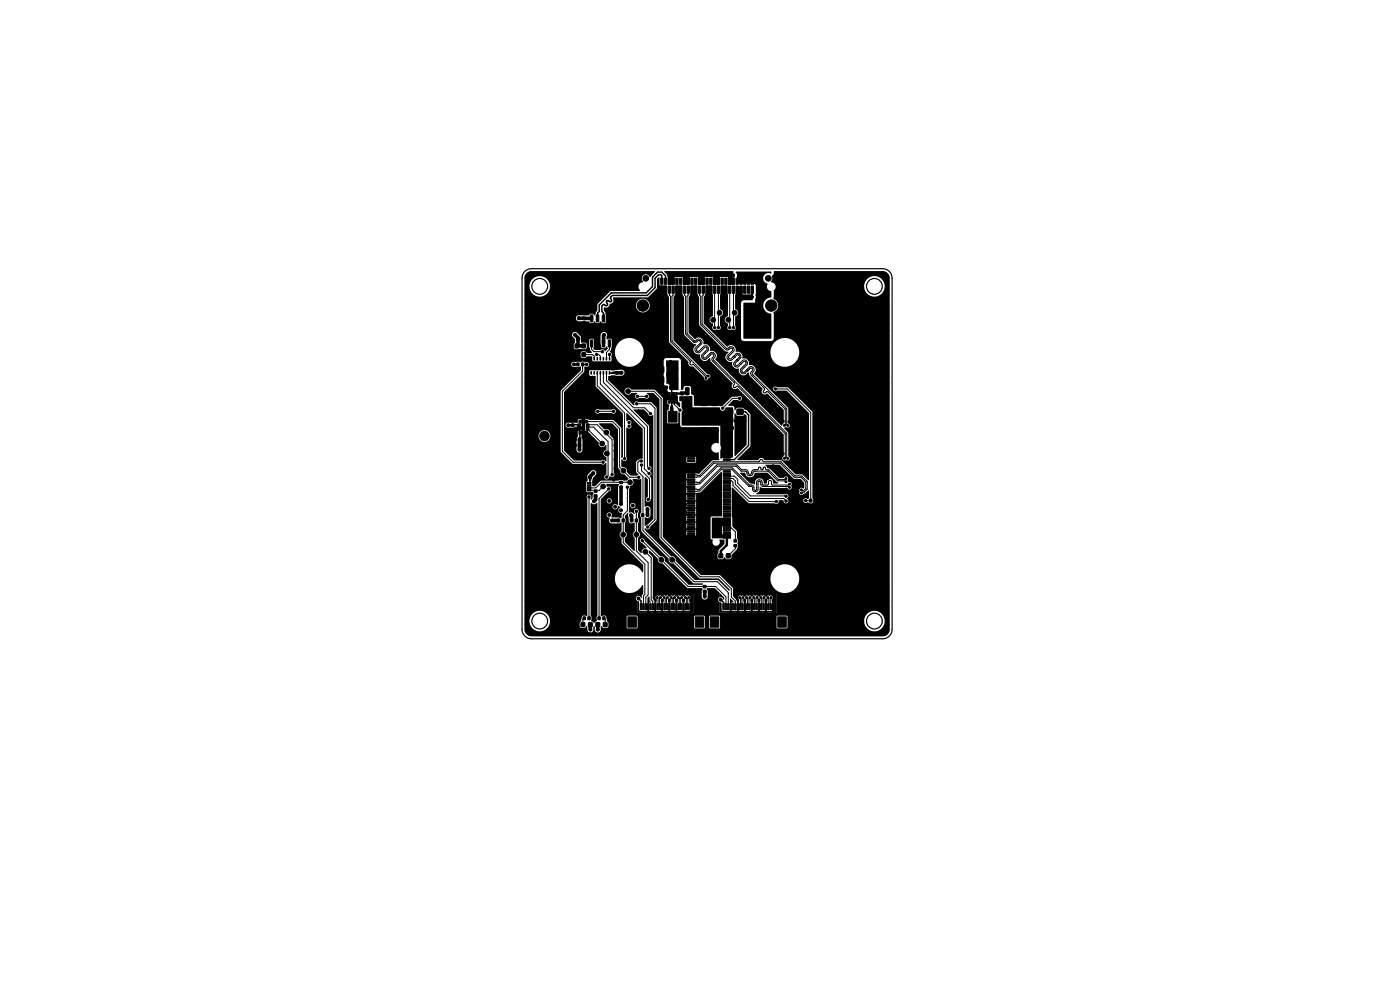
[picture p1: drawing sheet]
<svg xmlns="http://www.w3.org/2000/svg" width="297mm" height="210mm" viewBox="0 0 297 210" stroke-linecap="round" stroke-linejoin="round" font-family="sans-serif">
<g fill="#000" stroke="#000" stroke-width=".21">
<path d="M122 73h.7v.8h-.7zM122 74.8h.7v.8h-.7zM122.4 77h.4v.6h-.4zM122.4 71.6h.5v.6h-.5zM123.3 71.6h.5v.6h-.5zM123.4 77h.4v.6h-.4zM123.5 74.8h.7v.8h-.7zM123.5 73h.7v.8h-.7zM123.6 67.3h.6v.5h-.6zM123.6 68.2h.6v.5h-.6zM125.2 76.8h4.3v1.6h-4.3zM125.3 72.1l.5 .1-.1 1.4-.5-.1z"/>
<path d="M125.3 66.8l.5 .1-.1 1.4-.5-.1zM126.5 72.1l.5 .1v1.4l-.5-.1zM126.5 66.8l.5 .1v1.4l-.5-.1zM127.8 72.1l.5 .1-.1 1.4-.4-.1zM127.8 66.8l.5 .1-.1 1.4-.4-.1zM129.1 72.1l.5 .1-.1 1.4-.5-.1zM129.1 66.8l.5 .1-.1 1.4-.5-.1zM130.5 78.8h.6v.5h-.6zM130.5 77.9h.6v.5h-.6zM140.1 59h.5v1.3h-.5zM140.1 60.7h.5v1.5h-.5zM139.9 77.7h.7l.2 .1 .1 1.1-.2 .2h-.6l-.2-.1z"/>
<path d="M140.9 59h.5v1.3h-.5zM140.9 60.7h.5v1.5h-.5zM141.7 59h.5v1.3h-.5zM141.7 60.7h.5v1.5h-.5zM142.5 59h.5v1.3h-.5zM142.5 60.7h.5v1.5h-.5zM141.8 77.7h.7l.2 .1 .1 1.1-.2 .2h-.6l-.2-.1zM143.3 59h.6v1.3h-.6zM143.3 60.7h.6v1.5h-.6zM144.1 59h.6v1.3h-.6zM144.1 60.7h.6v1.5h-.6zM144.9 59h.6v1.3h-.6z"/>
<path d="M144.9 60.7h.6v1.5h-.6zM145.7 59h.5v1.3h-.5zM145.7 60.7h.5v1.5h-.5zM146.6 59h.4v1.3h-.4zM146.6 60.7h.4v1.5h-.4zM147.4 59h.4v1.3h-.4zM147.4 60.7h.4v1.5h-.4zM148.2 59h.4v1.3h-.4zM148.2 60.7h.4v1.5h-.4zM148.9 59h.5v1.3h-.5zM148.9 60.7h.5v1.5h-.5zM149.7 59h.5v1.3h-.5z"/>
<path d="M149.7 60.7h.5v1.5h-.5zM150.5 59h.5v1.3h-.5zM150.5 60.7h.5v1.5h-.5zM151.3 59h.5v1.3h-.5zM151.3 60.7h.5v1.5h-.5zM152.1 59h.5v1.3h-.5zM152.1 60.7h.5v1.5h-.5zM152.9 59h.5v1.3h-.5zM152.9 60.7h.5v1.5h-.5zM153.7 59h.6v1.3h-.6zM153.7 60.7h.6v1.5h-.6zM154.5 59h.6v1.3h-.6z"/>
<path d="M154.5 60.7h.6v1.5h-.6zM155.3 59h.6v1.3h-.6zM155.3 60.7h.6v1.5h-.6zM156.1 59h.5v1.3h-.5zM156.1 60.7h.5v1.5h-.5zM157 59h.4v1.3h-.4zM157 60.7h.4v1.5h-.4zM157.8 59h.4v1.3h-.4zM157.8 60.7h.4v1.5h-.4zM158.6 59h.4v1.3h-.4zM158.6 60.7h.4v1.5h-.4zM159.3 59h.5v1.3h-.5z"/>
<path d="M159.3 60.7h.5v1.5h-.5zM121.2 89.9h.6v.5h-.6zM121.2 89h.6v.5h-.6zM121.7 94.2h.5v.5h-.5zM121.7 92.9h.5v.6h-.5zM122.6 90l.5-.1v.3l-.5 .1zM122.6 90.5l.5-.1v.3l-.5 .1zM122.6 91l.5-.1v.3l-.5 .1zM122.9 89.2h.3l-.1 .5h-.3zM122.9 91.5h.3l-.1 .6-.3-.1zM122.7 94.2h.5v.5h-.5zM122.7 92.9h.5v.6h-.5z"/>
<path d="M123.4 89.2h.3l-.1 .5h-.3zM123.4 91.5h.3l-.1 .6-.3-.1zM123.9 89.2h.3l-.1 .5h-.3zM123.9 91.5h.3l-.1 .6-.3-.1zM124.4 89.2h.3l-.1 .5h-.3zM124.4 91.5h.3l-.1 .6-.3-.1zM124.4 91l.5-.1 .1 .3-.6 .1zM124.4 90.5l.5-.1 .1 .3-.6 .1zM124.4 90l.5-.1 .1 .3-.6 .1zM139.9 79.9h.7l.2 .1 .1 1.1-.2 .2h-.6l-.2-.1zM141.1 81.9h.5v.6h-.5zM141.8 87.3h1.8v2.2h-1.8z"/>
<path d="M141.8 83.3h.3v.5h-.3zM141.8 85.1h.3v.5h-.3zM141.9 83.9h1.7v1h-1.7zM142.4 83.3h.2v.5h-.2zM142.4 85.1h.2v.5h-.2zM142 81.9h.5v.6h-.5zM141.8 79.9h.7l.2 .1 .1 1.1-.2 .2h-.6l-.2-.1zM142.8 83.3h.4v.5h-.4zM142.8 85.1h.4v.5h-.4zM143.3 83.3h.3v.5h-.3zM143.3 85.1h.3v.5h-.3zM144.4 84.2h.6v.5h-.6z"/>
<path d="M144.4 83.3h.6v.5h-.6zM145.6 87.3h1.8v2.2h-1.8zM145.5 82.3h.6v.4h-.6zM145.5 81.3h.6v.4h-.6zM145.5 84.3h.6v.5h-.6zM145.5 83.3h.6v.4h-.6zM145.9 97.6h1.5v.3h-1.5zM145.9 97.1h1.5v.3h-1.5zM145.9 96.6h1.5v.3h-1.5zM145.9 96.1h1.5v.3h-1.5zM145.9 95.6h1.5v.3h-1.5zM146 94.1h2.8v1.2h-2.8z"/>
<path d="M148.7 87h1.2l.2 .2v.6l-.3 .2-1-.1-.2-.2zM148.7 85.1h1.2l.2 .2v.6l-.3 .2-1-.1-.2-.2zM148.7 88.9l1.2-.1 .2 .3v.5l-.3 .2h-1l-.2-.2zM148.7 90.8l1.2-.1 .2 .3v.5l-.3 .2h-1l-.2-.2zM150.9 87h1.3l.1 .2v.6l-.2 .2-1.1-.1-.1-.2zM150.9 85.1h1.3l.1 .2v.6l-.2 .2-1.1-.1-.1-.2zM150.9 88.9l1.3-.1 .1 .3v.5l-.2 .2h-1.1l-.1-.2zM150.9 90.8l1.3-.1 .1 .3v.5l-.2 .2h-1.1l-.1-.2zM154.2 88.5h1.2v1.1h-1.2zM154.2 86.8h1.2v1.1h-1.2zM153.4 97.4h1.6v.3h-1.6zM153.4 96.9h1.6v.3h-1.6z"/>
<path d="M153.4 96.4h1.6v.3h-1.6zM153.4 95.9h1.6v.3h-1.6zM155.1 90.5h.5v.6h-.5zM156 90.5h.5v.6h-.5zM156.4 88.5h1.2v1.1h-1.2zM156.4 86.8h1.2v1.1h-1.2zM121.7 102.4h.8v.3h-.8zM121.7 102.9h.8v.3h-.8zM121.7 103.4h.8v.3h-.8zM121.7 103.9h.8v.3h-.8zM122.9 102.5h1.3v1.5h-1.3zM124 101h.5v.5h-.5z"/>
<path d="M124.6 103.9h.8v.3h-.8zM124.6 103.4h.8v.3h-.8zM124.6 102.9h.8v.3h-.8zM124.6 102.4h.8v.3h-.8zM124.9 101h.5v.5h-.5zM126.1 105h.5v.4h-.5zM126.1 104h.5v.4h-.5zM131 110.1h.4v.6h-.4zM131.5 103.1h.5v.5h-.5zM131.5 102.1h.5v.5h-.5zM132 110.1h.4v.6h-.4zM133.8 110.1h.4v.6h-.4z"/>
<path d="M134.8 110.1h.4v.6h-.4zM136.1 109h.5v.5h-.5zM137.1 109h.5v.5h-.5zM145.9 114.1h1.5v.3h-1.5zM145.9 113.6h1.5v.3h-1.5zM145.9 113.1h1.5v.3h-1.5zM145.9 112.6h1.5v.3h-1.5zM145.9 112.1h1.5v.3h-1.5zM145.9 111.6h1.5v.3h-1.5zM145.9 111.1h1.5v.3h-1.5zM145.9 110.6h1.5v.3h-1.5zM145.9 110.1h1.5v.3h-1.5z"/>
<path d="M145.9 109.6h1.5v.3h-1.5zM145.9 109.1h1.5v.3h-1.5zM145.9 108.6h1.5v.3h-1.5zM145.9 108.1h1.5v.3h-1.5zM145.9 107.6h1.5v.3h-1.5zM145.9 107.1h1.5v.3h-1.5zM145.9 106.6h1.5v.3h-1.5zM145.9 106.1h1.5v.3h-1.5zM145.9 105.6h1.5v.3h-1.5zM145.9 105.1h1.5v.3h-1.5zM145.9 104.6h1.5v.3h-1.5zM145.9 104.1h1.5v.3h-1.5z"/>
<path d="M145.9 103.6h1.5v.3h-1.5zM145.9 103.1h1.5v.3h-1.5zM145.9 102.6h1.5v.3h-1.5zM145.9 102.1h1.5v.3h-1.5zM145.9 101.6h1.5v.3h-1.5zM145.9 101.1h1.5v.3h-1.5zM145.9 100.6h1.5v.3h-1.5zM145.9 100.1h1.5v.3h-1.5zM146 114.8h2.8v1.2h-2.8zM152.5 117.5h.8v.8h-.8zM154.1 117.5h.8v.8h-.8zM153.4 113.9h1.6v.3h-1.6z"/>
<path d="M153.4 113.4h1.6v.3h-1.6zM153.4 112.9h1.6v.3h-1.6zM153.4 112.4h1.6v.3h-1.6zM153.4 111.9h1.6v.3h-1.6zM153.4 111.4h1.6v.3h-1.6zM153.4 110.9h1.6v.3h-1.6zM153.4 110.4h1.6v.3h-1.6zM153.4 109.9h1.6v.3h-1.6zM153.4 109.4h1.6v.3h-1.6zM153.4 108.9h1.6v.3h-1.6zM153.4 108.4h1.6v.3h-1.6zM153.4 107.9h1.6v.3h-1.6z"/>
<path d="M153.4 107.4h1.6v.3h-1.6zM153.4 106.9h1.6v.3h-1.6zM153.4 106.4h1.6v.3h-1.6zM153.4 105.9h1.6v.3h-1.6zM153.4 105.4h1.6v.3h-1.6zM153.4 104.9h1.6v.3h-1.6zM153.4 104.4h1.6v.3h-1.6zM153.4 103.9h1.6v.3h-1.6zM153.4 103.4h1.6v.3h-1.6zM153.4 102.9h1.6v.3h-1.6zM153.4 102.4h1.6v.3h-1.6zM153.4 101.9h1.6v.3h-1.6z"/>
<path d="M153.4 101.4h1.6v.3h-1.6zM153.4 100.9h1.6v.3h-1.6zM153.4 100.4h1.6v.3h-1.6zM153.4 99.9h1.6v.3h-1.6zM155.7 115.5h.6v.5h-.6zM155.7 114.5h.6v.5h-.6zM171.8 105.9h.4v.6h-.4zM172.8 105.9h.4v.6h-.4zM123.3 132.1h.7v.8h-.7zM123.7 130.9h.5v.5h-.5zM124.7 130.9h.5v.5h-.5zM124.9 132.1h.7v.8h-.7z"/>
<path d="M126.4 132.1h.8v.8h-.8zM126.9 130.9h.4v.5h-.4zM127.9 130.9h.4v.5h-.4zM128 132.1h.8v.8h-.8zM133.2 130.9h1.8v2.2h-1.8zM135.9 128.1h.3v1.3h-.3zM136.3 128.1h.3v1.3h-.3zM136.8 128.1h.3v1.3h-.3zM137.4 128.1h.2v1.3h-.2zM137.8 128.1h.4v1.3h-.4zM138.3 128.1h.3v1.3h-.3zM138.9 128.1h.2v1.3h-.2z"/>
<path d="M139.3 128.1h.4v1.3h-.4zM139.8 128.1h.3v1.3h-.3zM140.3 128.1h.3v1.3h-.3zM140.9 128.1h.3v1.3h-.3zM141.3 128.1h.3v1.3h-.3zM141.8 128.1h.3v1.3h-.3zM142.4 128.1h.2v1.3h-.2zM142.8 128.1h.4v1.3h-.4zM143.3 128.1h.3v1.3h-.3zM143.9 128.1h.2v1.3h-.2zM144.3 128.1h.4v1.3h-.4zM144.8 128.1h.3v1.3h-.3z"/>
<path d="M145.3 128.1h.3v1.3h-.3zM145.9 128.1h.3v1.3h-.3zM146.3 128.1h.3v1.3h-.3zM147.5 130.9h1.8v2.2h-1.8zM149.2 125.2h.6v.5h-.6zM149.2 124.2h.6v.5h-.6zM150.7 130.9h1.8v2.2h-1.8zM153.3 128.1h.3v1.3h-.3zM153.9 128.1h.2v1.3h-.2zM154.3 128.1h.4v1.3h-.4zM154.8 128.1h.3v1.3h-.3zM155.3 128.1h.3v1.3h-.3z"/>
<path d="M155.9 128.1h.2v1.3h-.2zM156.3 128.1h.3v1.3h-.3zM156.8 128.1h.3v1.3h-.3zM157.4 128.1h.2v1.3h-.2zM157.8 128.1h.4v1.3h-.4zM158.3 128.1h.3v1.3h-.3zM158.8 128.1h.3v1.3h-.3zM159.3 128.1h.4v1.3h-.4zM159.8 128.1h.3v1.3h-.3zM160.3 128.1h.3v1.3h-.3zM160.9 128.1h.2v1.3h-.2zM161.3 128.1h.3v1.3h-.3z"/>
<path d="M161.8 128.1h.3v1.3h-.3zM162.4 128.1h.2v1.3h-.2zM162.8 128.1h.4v1.3h-.4zM163.3 128.1h.3v1.3h-.3zM163.8 128.1h.3v1.3h-.3zM165 130.9h1.8v2.2h-1.8z"/>
<circle cx="111.8" cy="58.7" r=".3"/>
<circle cx="112.5" cy="58" r=".3"/>
<circle cx="113.7" cy="58" r=".3"/>
<circle cx="115" cy="58" r=".3"/>
<circle cx="116.2" cy="58" r=".3"/>
<circle cx="117.5" cy="58" r=".3"/>
<circle cx="118.7" cy="58" r=".3"/>
<circle cx="120" cy="58" r=".3"/>
<circle cx="121.2" cy="58" r=".3"/>
<circle cx="122.5" cy="58" r=".3"/>
<circle cx="123.7" cy="58" r=".3"/>
<circle cx="125" cy="58" r=".3"/>
<circle cx="126.2" cy="58" r=".3"/>
<circle cx="127.5" cy="58" r=".3"/>
<circle cx="128.7" cy="58" r=".3"/>
<circle cx="130" cy="58" r=".3"/>
<circle cx="131.2" cy="58" r=".3"/>
<circle cx="132.5" cy="58" r=".3"/>
<circle cx="133.7" cy="58" r=".3"/>
<circle cx="135" cy="58" r=".3"/>
<circle cx="137" cy="59" r=".6"/>
<circle cx="142" cy="58.4" r=".25"/>
<circle cx="142.8" cy="58.4" r=".25"/>
<circle cx="145.2" cy="58.4" r=".25"/>
<circle cx="146" cy="58.4" r=".25"/>
<circle cx="148.4" cy="58.4" r=".25"/>
<circle cx="149.2" cy="58.4" r=".25"/>
<circle cx="151.6" cy="58.4" r=".25"/>
<circle cx="152.4" cy="58.4" r=".25"/>
<circle cx="154.8" cy="58.4" r=".25"/>
<circle cx="155.6" cy="58.4" r=".25"/>
<circle cx="163" cy="59" r=".6"/>
<circle cx="165" cy="58" r=".3"/>
<circle cx="166.2" cy="58" r=".3"/>
<circle cx="167.5" cy="58" r=".3"/>
<circle cx="168.7" cy="58" r=".3"/>
<circle cx="170" cy="58" r=".3"/>
<circle cx="171.2" cy="58" r=".3"/>
<circle cx="172.5" cy="58" r=".3"/>
<circle cx="173.7" cy="58" r=".3"/>
<circle cx="175" cy="58" r=".3"/>
<circle cx="176.2" cy="58" r=".3"/>
<circle cx="177.5" cy="58" r=".3"/>
<circle cx="178.7" cy="58" r=".3"/>
<circle cx="180" cy="58" r=".3"/>
<circle cx="181.2" cy="58" r=".3"/>
<circle cx="182.5" cy="58" r=".3"/>
<circle cx="183.7" cy="58" r=".3"/>
<circle cx="185" cy="58" r=".3"/>
<circle cx="186.2" cy="58" r=".3"/>
<circle cx="187.5" cy="58" r=".3"/>
<circle cx="188.3" cy="58.7" r=".31"/>
<circle cx="111.7" cy="70" r=".3"/>
<circle cx="111.7" cy="60" r=".3"/>
<circle cx="111.7" cy="65" r=".3"/>
<circle cx="111.7" cy="78.8" r=".3"/>
<circle cx="111.7" cy="68.8" r=".3"/>
<circle cx="111.7" cy="73.8" r=".3"/>
<circle cx="111.7" cy="80" r=".3"/>
<circle cx="111.7" cy="75" r=".3"/>
<circle cx="111.8" cy="63.7" r=".3"/>
<circle cx="111.8" cy="66.3" r=".3"/>
<circle cx="111.8" cy="71.3" r=".3"/>
<circle cx="111.8" cy="77.5" r=".3"/>
<circle cx="111.8" cy="61.3" r=".3"/>
<circle cx="111.8" cy="76.3" r=".3"/>
<circle cx="111.8" cy="67.5" r=".31"/>
<circle cx="111.8" cy="72.5" r=".31"/>
<circle cx="111.8" cy="62.5" r=".31"/>
<circle cx="116.8" cy="78.7" r=".5"/>
<circle cx="121.4" cy="75.2" r=".25"/>
<circle cx="121.7" cy="77.3" r=".3"/>
<circle cx="122" cy="71.1" r=".3"/>
<circle cx="122.3" cy="76.3" r=".25"/>
<circle cx="122.8" cy="67.5" r=".31"/>
<circle cx="123.6" cy="71.1" r=".25"/>
<circle cx="123.9" cy="69.3" r=".25"/>
<circle cx="124.4" cy="77.3" r=".25"/>
<circle cx="124.5" cy="78.3" r=".25"/>
<circle cx="124.6" cy="76.1" r=".25"/>
<circle cx="126.5" cy="75.2" r=".25"/>
<circle cx="126.7" cy="71.6" r=".25"/>
<circle cx="127.8" cy="74.6" r=".25"/>
<circle cx="128.1" cy="71.1" r=".3"/>
<circle cx="129.3" cy="68.8" r=".25"/>
<circle cx="129.3" cy="75.2" r=".25"/>
<circle cx="130.8" cy="77.1" r=".25"/>
<circle cx="131.8" cy="79.1" r=".3"/>
<circle cx="136.4" cy="64.8" r="1.21"/>
<circle cx="138.6" cy="79" r=".25"/>
<circle cx="139.2" cy="79.5" r=".25"/>
<circle cx="139.2" cy="78.4" r=".25"/>
<circle cx="140.3" cy="76.9" r=".25"/>
<circle cx="140.4" cy="63" r=".25"/>
<circle cx="141.2" cy="63" r=".25"/>
<circle cx="142.3" cy="76.8" r=".3"/>
<circle cx="143.5" cy="78.3" r=".3"/>
<circle cx="143.6" cy="63" r=".25"/>
<circle cx="144.4" cy="63" r=".25"/>
<circle cx="145" cy="73.2" r=".25"/>
<circle cx="145" cy="72" r=".25"/>
<circle cx="145.8" cy="72.6" r=".25"/>
<circle cx="145.8" cy="73.8" r=".25"/>
<circle cx="146.6" cy="73.2" r=".25"/>
<circle cx="146.8" cy="63" r=".25"/>
<circle cx="147.6" cy="71.2" r=".25"/>
<circle cx="147.6" cy="63" r=".25"/>
<circle cx="150" cy="63" r=".25"/>
<circle cx="150.2" cy="79.8" r=".2"/>
<circle cx="150.3" cy="79" r=".2"/>
<circle cx="150.8" cy="79.2" r=".2"/>
<circle cx="150.8" cy="63" r=".25"/>
<circle cx="151" cy="79.7" r=".2"/>
<circle cx="151.3" cy="67.8" r=".5"/>
<circle cx="151.6" cy="69.5" r=".25"/>
<circle cx="152.4" cy="69.5" r=".25"/>
<circle cx="152.7" cy="66.4" r=".5"/>
<circle cx="153.2" cy="63" r=".25"/>
<circle cx="154" cy="63" r=".25"/>
<circle cx="154.5" cy="67.8" r=".5"/>
<circle cx="154.8" cy="69.5" r=".25"/>
<circle cx="155.6" cy="69.5" r=".25"/>
<circle cx="155.8" cy="66.4" r=".5"/>
<circle cx="156.4" cy="63" r=".25"/>
<circle cx="157.2" cy="63" r=".25"/>
<circle cx="158.7" cy="66.7" r=".3"/>
<circle cx="158.7" cy="67.9" r=".31"/>
<circle cx="158.7" cy="69.1" r=".31"/>
<circle cx="158.8" cy="65.5" r=".31"/>
<circle cx="159.3" cy="67.3" r=".3"/>
<circle cx="159.3" cy="66.1" r=".31"/>
<circle cx="159.3" cy="68.5" r=".31"/>
<circle cx="159.6" cy="63" r=".25"/>
<circle cx="159.9" cy="66.7" r=".3"/>
<circle cx="160" cy="69.1" r=".3"/>
<circle cx="160" cy="67.9" r=".3"/>
<circle cx="160" cy="65.5" r=".3"/>
<circle cx="161.1" cy="75.4" r=".5"/>
<circle cx="162.1" cy="70.3" r="1"/>
<circle cx="163.6" cy="64.8" r="1.2"/>
<circle cx="188.2" cy="80" r=".3"/>
<circle cx="188.2" cy="60" r=".3"/>
<circle cx="188.2" cy="65" r=".3"/>
<circle cx="188.2" cy="73.8" r=".3"/>
<circle cx="188.2" cy="75" r=".3"/>
<circle cx="188.2" cy="78.8" r=".3"/>
<circle cx="188.2" cy="70" r=".3"/>
<circle cx="188.2" cy="68.8" r=".3"/>
<circle cx="188.3" cy="63.7" r=".31"/>
<circle cx="188.3" cy="76.3" r=".31"/>
<circle cx="188.3" cy="61.3" r=".31"/>
<circle cx="188.3" cy="71.3" r=".31"/>
<circle cx="188.3" cy="77.5" r=".31"/>
<circle cx="188.3" cy="66.3" r=".31"/>
<circle cx="188.3" cy="67.5" r=".31"/>
<circle cx="188.3" cy="72.5" r=".31"/>
<circle cx="188.3" cy="62.5" r=".31"/>
<circle cx="111.8" cy="81.3" r=".3"/>
<circle cx="111.8" cy="82.5" r=".3"/>
<circle cx="115.5" cy="92.5" r="1"/>
<circle cx="115.5" cy="92.5" r=".3"/>
<circle cx="120.6" cy="90.2" r=".3"/>
<circle cx="120.7" cy="89.2" r=".25"/>
<circle cx="121.2" cy="93.2" r=".25"/>
<circle cx="121.2" cy="94.4" r=".25"/>
<circle cx="121.8" cy="91" r=".25"/>
<circle cx="121.8" cy="91.7" r=".25"/>
<circle cx="122.9" cy="95.4" r=".3"/>
<circle cx="123.4" cy="88.4" r=".25"/>
<circle cx="123.7" cy="92.7" r=".25"/>
<circle cx="123.7" cy="90.6" r=".25"/>
<circle cx="124.1" cy="88.5" r=".25"/>
<circle cx="124.4" cy="92.7" r=".25"/>
<circle cx="126.8" cy="87.3" r=".25"/>
<circle cx="127.7" cy="94.1" r=".5"/>
<circle cx="127.8" cy="94.1" r=".25"/>
<circle cx="128" cy="98" r=".25"/>
<circle cx="128.7" cy="91.8" r=".5"/>
<circle cx="128.7" cy="96.2" r=".5"/>
<circle cx="130.1" cy="87.3" r=".25"/>
<circle cx="130.4" cy="88.3" r=".25"/>
<circle cx="130.5" cy="95.7" r=".25"/>
<circle cx="130.5" cy="93.3" r=".25"/>
<circle cx="130.5" cy="94.4" r=".25"/>
<circle cx="130.5" cy="97.5" r=".25"/>
<circle cx="130.5" cy="99.4" r=".25"/>
<circle cx="130.5" cy="92" r=".25"/>
<circle cx="132.2" cy="99.9" r=".5"/>
<circle cx="132.5" cy="97.3" r=".25"/>
<circle cx="133.3" cy="83" r=".5"/>
<circle cx="133.3" cy="83" r=".25"/>
<circle cx="133.4" cy="89.6" r=".25"/>
<circle cx="133.4" cy="90.4" r=".25"/>
<circle cx="135.1" cy="85.6" r=".25"/>
<circle cx="135.2" cy="84.1" r=".25"/>
<circle cx="135.4" cy="97.1" r=".25"/>
<circle cx="135.5" cy="87.2" r=".25"/>
<circle cx="135.5" cy="91.7" r=".25"/>
<circle cx="135.5" cy="93.3" r=".25"/>
<circle cx="135.5" cy="94.3" r=".25"/>
<circle cx="135.5" cy="96.3" r=".25"/>
<circle cx="136.1" cy="97.8" r=".25"/>
<circle cx="136.1" cy="98.7" r=".25"/>
<circle cx="137.2" cy="84.1" r=".25"/>
<circle cx="137.7" cy="99.3" r=".25"/>
<circle cx="138" cy="87.7" r=".25"/>
<circle cx="138.6" cy="80" r=".25"/>
<circle cx="139.2" cy="80.6" r=".25"/>
<circle cx="141.1" cy="84.3" r=".25"/>
<circle cx="141.1" cy="85.1" r=".25"/>
<circle cx="142.6" cy="98.3" r=".5"/>
<circle cx="143.5" cy="80.5" r=".3"/>
<circle cx="144.2" cy="87" r=".25"/>
<circle cx="144.8" cy="95.2" r=".25"/>
<circle cx="147.1" cy="81.5" r=".25"/>
<circle cx="147.9" cy="93.3" r=".3"/>
<circle cx="148" cy="96.5" r=".25"/>
<circle cx="148" cy="95.7" r=".25"/>
<circle cx="149" cy="80.3" r=".2"/>
<circle cx="149.2" cy="80.7" r=".2"/>
<circle cx="149.3" cy="84.4" r=".3"/>
<circle cx="149.6" cy="95" r=".3"/>
<circle cx="149.7" cy="81" r=".2"/>
<circle cx="149.8" cy="80.2" r=".2"/>
<circle cx="149.8" cy="92.3" r=".31"/>
<circle cx="152" cy="92.5" r=".3"/>
<circle cx="152.1" cy="84.4" r=".3"/>
<circle cx="153.3" cy="86.6" r=".25"/>
<circle cx="153.6" cy="94.5" r=".3"/>
<circle cx="154.1" cy="92" r=".5"/>
<circle cx="154.2" cy="95.1" r=".3"/>
<circle cx="154.2" cy="93.9" r=".31"/>
<circle cx="154.8" cy="94.5" r=".31"/>
<circle cx="156" cy="89.2" r=".25"/>
<circle cx="156.3" cy="91.8" r=".31"/>
<circle cx="156.9" cy="84.5" r=".25"/>
<circle cx="157" cy="90.4" r=".25"/>
<circle cx="158" cy="89.2" r=".25"/>
<circle cx="162.8" cy="89.2" r=".25"/>
<circle cx="163.8" cy="90.5" r=".25"/>
<circle cx="164" cy="98.8" r=".25"/>
<circle cx="164.2" cy="86.6" r=".25"/>
<circle cx="164.5" cy="95.2" r=".25"/>
<circle cx="164.5" cy="91.8" r=".25"/>
<circle cx="164.5" cy="92.8" r=".25"/>
<circle cx="164.5" cy="82.5" r=".25"/>
<circle cx="164.5" cy="94" r=".25"/>
<circle cx="164.5" cy="88" r=".25"/>
<circle cx="166.2" cy="89.3" r=".2"/>
<circle cx="166.2" cy="96.2" r=".2"/>
<circle cx="166.4" cy="90.3" r=".2"/>
<circle cx="166.4" cy="97.3" r=".2"/>
<circle cx="167.1" cy="90.2" r=".2"/>
<circle cx="167.1" cy="97.2" r=".2"/>
<circle cx="167.3" cy="89.5" r=".2"/>
<circle cx="167.4" cy="98.5" r=".2"/>
<circle cx="167.5" cy="91" r=".2"/>
<circle cx="167.6" cy="99" r=".25"/>
<circle cx="169.5" cy="95.2" r=".25"/>
<circle cx="169.5" cy="91.7" r=".25"/>
<circle cx="169.5" cy="97.7" r=".25"/>
<circle cx="169.5" cy="92.8" r=".25"/>
<circle cx="169.5" cy="89.2" r=".25"/>
<circle cx="169.5" cy="90.4" r=".25"/>
<circle cx="169.5" cy="96.4" r=".25"/>
<circle cx="169.5" cy="94" r=".25"/>
<circle cx="169.5" cy="88" r=".25"/>
<circle cx="188.3" cy="82.5" r=".31"/>
<circle cx="188.3" cy="81.3" r=".31"/>
<circle cx="117.7" cy="112" r=".5"/>
<circle cx="121.1" cy="104" r=".25"/>
<circle cx="121.1" cy="103.3" r=".25"/>
<circle cx="121.1" cy="102.5" r=".25"/>
<circle cx="122.1" cy="104.9" r=".25"/>
<circle cx="122.1" cy="101.6" r=".25"/>
<circle cx="123.4" cy="101.2" r=".25"/>
<circle cx="123.5" cy="104.9" r=".25"/>
<circle cx="124.2" cy="100.4" r=".25"/>
<circle cx="125" cy="105.4" r=".25"/>
<circle cx="125.9" cy="100.4" r=".31"/>
<circle cx="126" cy="106.4" r=".31"/>
<circle cx="127.9" cy="103.2" r=".25"/>
<circle cx="128" cy="103.2" r=".5"/>
<circle cx="128.7" cy="101.2" r=".25"/>
<circle cx="129.1" cy="103.7" r=".25"/>
<circle cx="129.2" cy="106.3" r=".31"/>
<circle cx="129.2" cy="109.3" r=".31"/>
<circle cx="129.8" cy="110.4" r=".3"/>
<circle cx="129.8" cy="100.7" r=".25"/>
<circle cx="130.2" cy="101.8" r=".25"/>
<circle cx="130.5" cy="103.7" r=".25"/>
<circle cx="130.5" cy="104.9" r=".25"/>
<circle cx="130.5" cy="106" r=".25"/>
<circle cx="130.5" cy="107.5" r=".3"/>
<circle cx="131.8" cy="106.9" r=".31"/>
<circle cx="131.8" cy="108.3" r=".31"/>
<circle cx="132.2" cy="113.4" r=".5"/>
<circle cx="133.1" cy="103.4" r=".25"/>
<circle cx="133.6" cy="102.3" r=".25"/>
<circle cx="133.7" cy="102.3" r=".5"/>
<circle cx="133.7" cy="100" r=".25"/>
<circle cx="133.9" cy="109.3" r=".31"/>
<circle cx="134.3" cy="107.3" r=".3"/>
<circle cx="135" cy="108.4" r=".25"/>
<circle cx="135" cy="113.4" r=".5"/>
<circle cx="135.5" cy="101.3" r=".25"/>
<circle cx="135.5" cy="103.7" r=".25"/>
<circle cx="135.5" cy="104.9" r=".25"/>
<circle cx="135.5" cy="106" r=".25"/>
<circle cx="135.5" cy="102" r=".25"/>
<circle cx="136.2" cy="114.7" r=".25"/>
<circle cx="136.9" cy="117.1" r=".25"/>
<circle cx="136.9" cy="117" r=".5"/>
<circle cx="137.4" cy="108" r=".3"/>
<circle cx="137.4" cy="111.8" r=".25"/>
<circle cx="137.5" cy="106" r=".25"/>
<circle cx="137.7" cy="100.4" r=".25"/>
<circle cx="140.3" cy="118.7" r=".5"/>
<circle cx="142.6" cy="118.7" r=".5"/>
<circle cx="144.6" cy="101.2" r=".25"/>
<circle cx="144.8" cy="103.8" r=".25"/>
<circle cx="145" cy="105" r=".25"/>
<circle cx="145" cy="106" r=".25"/>
<circle cx="145" cy="114.8" r=".25"/>
<circle cx="145.2" cy="112.8" r=".25"/>
<circle cx="145.2" cy="113.8" r=".25"/>
<circle cx="145.4" cy="107" r=".25"/>
<circle cx="145.4" cy="108.6" r=".25"/>
<circle cx="145.4" cy="110.8" r=".25"/>
<circle cx="147.4" cy="117" r=".25"/>
<circle cx="147.8" cy="100" r=".25"/>
<circle cx="151.6" cy="110.8" r=".3"/>
<circle cx="152.2" cy="111.4" r=".3"/>
<circle cx="152.2" cy="110.2" r=".3"/>
<circle cx="152.8" cy="110.8" r=".3"/>
<circle cx="162.9" cy="101.5" r=".25"/>
<circle cx="164.6" cy="104" r=".25"/>
<circle cx="164.7" cy="106.4" r=".25"/>
<circle cx="166.2" cy="100" r=".25"/>
<circle cx="166.4" cy="100.8" r=".2"/>
<circle cx="166.5" cy="104.4" r=".25"/>
<circle cx="166.7" cy="103.8" r=".2"/>
<circle cx="166.7" cy="105.2" r=".25"/>
<circle cx="166.7" cy="106.3" r=".25"/>
<circle cx="166.8" cy="102.2" r=".2"/>
<circle cx="166.8" cy="101.5" r=".2"/>
<circle cx="167.5" cy="102.7" r=".2"/>
<circle cx="167.5" cy="103.4" r=".2"/>
<circle cx="167.5" cy="104.2" r=".2"/>
<circle cx="167.5" cy="101.2" r=".2"/>
<circle cx="167.7" cy="104.8" r=".25"/>
<circle cx="169.4" cy="105" r=".2"/>
<circle cx="169.4" cy="103.5" r=".2"/>
<circle cx="169.4" cy="100.2" r=".25"/>
<circle cx="169.5" cy="102.7" r=".25"/>
<circle cx="169.5" cy="102" r=".25"/>
<circle cx="170" cy="103.1" r=".2"/>
<circle cx="170" cy="105.4" r=".2"/>
<circle cx="170" cy="104.6" r=".2"/>
<circle cx="170" cy="103.9" r=".2"/>
<circle cx="170.9" cy="106.2" r=".25"/>
<circle cx="173.5" cy="119.5" r=".5"/>
<circle cx="173.8" cy="106.2" r=".25"/>
<circle cx="180.2" cy="105" r="2.9"/>
<circle cx="111.7" cy="132.5" r=".3"/>
<circle cx="111.7" cy="127.5" r=".3"/>
<circle cx="111.8" cy="126.2" r=".3"/>
<circle cx="111.8" cy="128.8" r=".3"/>
<circle cx="111.8" cy="133.8" r=".3"/>
<circle cx="111.8" cy="131.2" r=".3"/>
<circle cx="111.8" cy="125" r=".31"/>
<circle cx="111.8" cy="130" r=".31"/>
<circle cx="112.5" cy="134.5" r=".3"/>
<circle cx="113.7" cy="134.5" r=".3"/>
<circle cx="115" cy="134.5" r=".3"/>
<circle cx="116.2" cy="134.5" r=".3"/>
<circle cx="117.5" cy="134.5" r=".3"/>
<circle cx="118.7" cy="134.5" r=".3"/>
<circle cx="120" cy="134.5" r=".3"/>
<circle cx="121.2" cy="134.5" r=".3"/>
<circle cx="122.5" cy="134.5" r=".3"/>
<circle cx="123.7" cy="134.5" r=".3"/>
<circle cx="125" cy="134.5" r=".3"/>
<circle cx="125.2" cy="133.6" r=".3"/>
<circle cx="126.2" cy="134.5" r=".3"/>
<circle cx="126.8" cy="133.6" r=".3"/>
<circle cx="127.5" cy="134.5" r=".3"/>
<circle cx="128.7" cy="134.5" r=".3"/>
<circle cx="130" cy="134.5" r=".3"/>
<circle cx="131.2" cy="134.5" r=".3"/>
<circle cx="132.5" cy="134.5" r=".3"/>
<circle cx="133.7" cy="134.5" r=".3"/>
<circle cx="135" cy="134.5" r=".3"/>
<circle cx="135.5" cy="126.9" r=".31"/>
<circle cx="136.3" cy="134.5" r=".3"/>
<circle cx="137.5" cy="130" r=".25"/>
<circle cx="137.5" cy="134.5" r=".3"/>
<circle cx="138.7" cy="134.5" r=".3"/>
<circle cx="138.7" cy="126.8" r=".2"/>
<circle cx="139" cy="130" r=".25"/>
<circle cx="139" cy="127.2" r=".2"/>
<circle cx="139" cy="126.2" r=".2"/>
<circle cx="139.4" cy="126.7" r=".2"/>
<circle cx="140" cy="134.5" r=".3"/>
<circle cx="140.1" cy="126.7" r=".2"/>
<circle cx="140.5" cy="130" r=".25"/>
<circle cx="140.5" cy="126.2" r=".2"/>
<circle cx="140.5" cy="127.2" r=".2"/>
<circle cx="140.9" cy="126.7" r=".2"/>
<circle cx="141.3" cy="134.5" r=".3"/>
<circle cx="141.6" cy="126.7" r=".2"/>
<circle cx="142" cy="130" r=".25"/>
<circle cx="142" cy="127.2" r=".2"/>
<circle cx="142" cy="126.2" r=".2"/>
<circle cx="142.4" cy="126.7" r=".2"/>
<circle cx="142.5" cy="134.5" r=".3"/>
<circle cx="143.1" cy="126.7" r=".2"/>
<circle cx="143.5" cy="130" r=".25"/>
<circle cx="143.5" cy="127.2" r=".2"/>
<circle cx="143.5" cy="126.2" r=".2"/>
<circle cx="143.7" cy="134.5" r=".3"/>
<circle cx="143.9" cy="126.7" r=".2"/>
<circle cx="144.6" cy="126.7" r=".2"/>
<circle cx="145" cy="134.5" r=".3"/>
<circle cx="145" cy="130" r=".25"/>
<circle cx="145" cy="126.2" r=".2"/>
<circle cx="145" cy="127.2" r=".2"/>
<circle cx="145.4" cy="126.7" r=".2"/>
<circle cx="146.1" cy="126.7" r=".2"/>
<circle cx="146.3" cy="134.5" r=".3"/>
<circle cx="146.5" cy="130" r=".25"/>
<circle cx="146.5" cy="127.2" r=".2"/>
<circle cx="146.5" cy="126.2" r=".2"/>
<circle cx="146.7" cy="126.8" r=".2"/>
<circle cx="147.5" cy="134.5" r=".3"/>
<circle cx="148.7" cy="134.5" r=".3"/>
<circle cx="149.5" cy="126.6" r=".3"/>
<circle cx="150" cy="134.5" r=".3"/>
<circle cx="151.2" cy="134.5" r=".3"/>
<circle cx="152.5" cy="134.5" r=".3"/>
<circle cx="152.9" cy="127.2" r=".3"/>
<circle cx="153.7" cy="134.5" r=".3"/>
<circle cx="155" cy="134.5" r=".3"/>
<circle cx="155" cy="130" r=".25"/>
<circle cx="156.2" cy="126.8" r=".2"/>
<circle cx="156.2" cy="134.5" r=".3"/>
<circle cx="156.5" cy="130" r=".25"/>
<circle cx="156.5" cy="126.2" r=".2"/>
<circle cx="156.5" cy="127.2" r=".2"/>
<circle cx="156.9" cy="126.7" r=".2"/>
<circle cx="157.5" cy="134.5" r=".3"/>
<circle cx="157.6" cy="126.7" r=".2"/>
<circle cx="158" cy="130" r=".25"/>
<circle cx="158" cy="127.2" r=".2"/>
<circle cx="158" cy="126.2" r=".2"/>
<circle cx="158.4" cy="126.7" r=".2"/>
<circle cx="158.7" cy="134.5" r=".3"/>
<circle cx="159.1" cy="126.7" r=".2"/>
<circle cx="159.5" cy="130" r=".25"/>
<circle cx="159.5" cy="127.2" r=".2"/>
<circle cx="159.5" cy="126.2" r=".2"/>
<circle cx="159.9" cy="126.7" r=".2"/>
<circle cx="160" cy="134.5" r=".3"/>
<circle cx="160.6" cy="126.7" r=".2"/>
<circle cx="161" cy="130" r=".25"/>
<circle cx="161" cy="126.2" r=".2"/>
<circle cx="161" cy="127.2" r=".2"/>
<circle cx="161.3" cy="134.5" r=".3"/>
<circle cx="161.4" cy="126.7" r=".2"/>
<circle cx="162.1" cy="126.7" r=".2"/>
<circle cx="162.5" cy="134.5" r=".3"/>
<circle cx="162.5" cy="130" r=".25"/>
<circle cx="162.5" cy="127.2" r=".2"/>
<circle cx="162.5" cy="126.2" r=".2"/>
<circle cx="162.9" cy="126.7" r=".2"/>
<circle cx="163.6" cy="126.7" r=".2"/>
<circle cx="163.7" cy="134.5" r=".3"/>
<circle cx="164" cy="126.2" r=".2"/>
<circle cx="164" cy="127.2" r=".2"/>
<circle cx="164" cy="130" r=".25"/>
<circle cx="164.3" cy="126.8" r=".2"/>
<circle cx="165" cy="134.5" r=".3"/>
<circle cx="166.2" cy="134.5" r=".3"/>
<circle cx="167.5" cy="134.5" r=".3"/>
<circle cx="168.7" cy="134.5" r=".3"/>
<circle cx="170" cy="134.5" r=".3"/>
<circle cx="171.2" cy="134.5" r=".3"/>
<circle cx="172.5" cy="134.5" r=".3"/>
<circle cx="173.7" cy="134.5" r=".3"/>
<circle cx="175" cy="134.5" r=".3"/>
<circle cx="176.2" cy="134.5" r=".3"/>
<circle cx="177.5" cy="134.5" r=".3"/>
<circle cx="178.7" cy="134.5" r=".3"/>
<circle cx="180" cy="134.5" r=".3"/>
<circle cx="181.2" cy="134.5" r=".3"/>
<circle cx="182.5" cy="134.5" r=".31"/>
<circle cx="183.7" cy="134.5" r=".3"/>
<circle cx="185" cy="134.5" r=".3"/>
<circle cx="186.2" cy="134.5" r=".3"/>
<circle cx="187.5" cy="134.5" r=".31"/>
<circle cx="188.2" cy="132.5" r=".3"/>
<circle cx="188.2" cy="127.5" r=".3"/>
<circle cx="188.3" cy="126.2" r=".31"/>
<circle cx="188.3" cy="133.8" r=".31"/>
<circle cx="188.3" cy="128.8" r=".31"/>
<circle cx="188.3" cy="131.2" r=".31"/>
<circle cx="188.3" cy="125" r=".31"/>
<circle cx="188.3" cy="130" r=".31"/>
</g>
<g fill="none" stroke="#000" stroke-width=".35">
<path d="M125.4 75.9v.5M125.4 78.9v.5M126.1 75.9v.5M126.1 78.9v.5M126.7 75.9v.5M126.7 78.9v.5M127.4 75.9v.5M127.4 78.9v.5M128 75.9v.5M128 78.9v.5M128.7 75.9v.5M128.7 78.9v.5"/>
<path d="M129.3 75.9v.5M129.3 78.9v.5"/>
</g>
<g fill="none" stroke="#000" stroke-width=".76">
<path d="M122 71.1l.6 .6v1.4l-.2 .3h1.4M122.8 67.5l2.7 .1M128.2 71.1l-.2 .1v1.7M131.8 79.1h-1M122.9 93.2v2.2M141.2 84.3l.1 .1h1.5M142.5 86.5v1.6l.2 .3M125.9 100.4l-.7 .7v.2M126.3 105.2v.8l-.3 .4M129.8 110.4h1.4M131.7 103.4v3.5M133.9 109.3l.1 .1v1"/>
<path d="M137.4 108v1.3M125.2 132.5v1.1M126.8 132.5v1.1M149.5 125.5v1.1"/>
</g>
<path d="M121.7 77.3h.9M130.3 79.1h-.1M130.8 79.1h-.9M120.5 90.2h1M142.5 86.1v.4M125.2 101.3v.6M154.2 114v1.6l-1.3 1.3v1" fill="none" stroke="#000" stroke-width=".51"/>
<g fill="none" stroke="#000" stroke-width=".3">
<path d="M140.4 59.7v-1.2l-.2-.2h-.5l-.7 .7v2l-1.7 1.7h-7.4l-.4 .4 .3 .6-.2 .3-.8-.2M141.2 59.7v-1.2l-.8-.8h-.9l-1.1 1.1v2l-1.3 1.3h-7.4l-2.6 2.6v1.4l-.3 .3v1.2M142 58.4v1.3M142.8 58.4v1.3M145.2 58.4v1.3M146 58.4v1.3M148.4 58.4v1.3M149.2 58.4v1.3M151.6 58.4v1.3M152.4 58.4v1.3M154.8 58.4v1.3M155.6 58.4v1.3"/>
<path d="M128.8 63.8h.1M128.8 63.8l-.2 .3 .3 .4-.1 .3-.3 .1-.4-.3-.4 .3v1.2l.3 .3v1.2M129.3 79.1h.9M130.2 79.1h.1M140.4 61.5v1.5M141.2 61.5v1.5M143.6 61.5v1.5M144.4 61.5v1.5M146.8 61.5v1.5M147.6 61.5v1.5M150 61.5v1.5M150.8 61.5v1.5"/>
<path d="M153.2 61.5v1.5M154 61.5v1.5M156.4 61.5v1.5M157.2 61.5v1.5M159.6 61.5v1.5M122.8 90.1l-1.3 .1M123 91.8l-.1 1.4M142 83.5v.6l.3 .3h.9l.3 .3v.6M142.3 82.2l.2 .2v1.1M142.5 85.3v.8M143.5 83.5h1.2M157 87.4h1.2l.6 .6v6.5l-3 3h-1.6"/>
<path d="M125.2 101.9l-.2 .6M144.6 101.2l.5 .6h1.5M145 106l.2 .3h1.4M145.4 108.6v.2l.5 .5h.7M145.4 107v.6l.1 .2h1.1M146.6 104.8h-1.4l-.2 .2M146.6 112.3h-.9l-.5 .5M146.6 103.3h-1.3l-.5 .5M146.6 114.3h-1.1l-.5 .5M146.6 113.8h-1.4M146.6 110.8h-1.2M147.4 115.4v1.6"/>
<path d="M147.8 100l-.3 .3h-.9M154.2 110v1.5M135.5 127l.5 .5v1.2M137.5 128.7v1.3M139 128.7v1.3M140.5 128.7v1.3M142 128.7v1.3M143.5 128.7v1.3M145 128.7v1.3M146.5 128.7v1.3M152.9 127.2l.6 .6v.9M155 128.7v1.3"/>
<path d="M156.5 128.7v1.3M158 128.7v1.3M159.5 128.7v1.3M161 128.7v1.3M162.5 128.7v1.3M164 128.7v1.3"/>
</g>
<g fill="none" stroke="#000" stroke-width=".25">
<path d="M111.3 57.6l.6-.4 .8-.2h74.6a2 2 0 0 1 1.9 2l.1 74.5a2 2 0 0 1-2 2h-74.5a2 2 0 0 1-2-2v-74.5l.1-.7zM154.2 113.5v.5"/>
<circle cx="114.5" cy="60.8" r="1.67"/>
<circle cx="185.5" cy="60.8" r="1.68"/>
<circle cx="114.5" cy="131.7" r="1.67"/>
<circle cx="185.5" cy="131.7" r="1.68"/>
</g>
<g fill="none" stroke="#000" stroke-width=".21">
<path d="M123.8 75.2h1.9l.4 .4v.5M124.4 77.3h-.8v1.4l-4.3 4.3v12.8l2.3 2.3h6.3M125.5 72.9h.1M125.5 72.9v1.2l.5 .5h1.8M126.6 75.2h.4l.4 .4v.5M126.7 79.1v2.7l5.8 5.8v9.7M127.4 79.1v2.4l9.3 9.3v8.7l1 1M128 79.1v2l9.4 9.4v8.5l.3 .4M128.7 79.1v1.7l5.7 5.7h2.3l1.3 1.3M129.3 75.2h.1M129.3 72.9v1.2l-.6 .6v1.4M129.3 75.2v.9"/>
<path d="M142 61.5v1.1l.2 .2 .1 9.6 4.1 4.2v.6l.2 .2 .5-.1 2.7 2.7v.2M142.8 61.5v1.1l-.2 .2v9.5l7.4 7.5h.2M145.2 61.5v1.1l.2 .2 .1 8 1.6 1.7M146 61.5v1.1l-.2 .2v7.9l1.5 1.6M147.1 72.5l.5 .1 .6-.4 .4 .3v.3l-1.2 1.2 .1 .4 .4 .4h.5l1.1-1.1 .5 .2v.3l-1.1 1.2v.4l.3 .4h.6l1.2-1.1 .4 .2v.2l-.4 .6 .1 .4 4.7 4.7-.2 .8 .3 .2 .4-.3 .2 .1 10.1 10v5.1l-.2 .2M147.1 72.5h.1M147.3 72.3h.1M147.3 72.3h.2l.8-.4 .6 .5-.1 .5-1.1 1.2 .3 .4h.3l1.2-1.1h.4l.4 .3-.1 .6-1.1 1.2 .3 .4h.3l1.2-1.1h.4l.3 .2 .1 .5-.4 .6 .1 .3 15.5 15.5v5.2l.2 .2M148.4 61.5v1.1l.2 .2 .1 6.1 5.2 5.2M149.2 61.5v1.1l-.2 .2v5.9l5.1 5.2M151.6 61.5v8M152.4 61.5v8"/>
<path d="M153.9 74.1l.5 .2 .7-.5 .3 .3v.3l-1.1 1.2v.4l.4 .4h.5l1.2-1.1 .4 .2v.3l-1.1 1.2v.4l.3 .4h.6l1.2-1.1 .4 .2v.3l-1.1 1.2v.4l.3 .4 .6 .1 1.2-1.2h.3l.2 .4-.4 .5v.5l2.9 2.9-.2 .8 .3 .2 .4-.3h.2l3.7 3.7v3.3l-.2 .2M153.9 74.1h.1M154.1 73.9h.1M154.1 73.9l.3 .1 .7-.5 .3 .1 .3 .5v.4l-1.2 1.2 .3 .4h.3l1.2-1.1h.4l.4 .3v.6l-1.1 1.2 .2 .5 .3-.1 1.2-1.1 .6 .1 .3 .3v.4l-1.2 1.3v.3l.4 .2 1.2-1.2 .7 .1 .3 .5-.4 .8v.2l7.3 7.2v3.5l.2 .2M154.8 61.5v8M155.6 75.6h.1M155.6 61.5v8M155.8 75.8h.1M156.3 76.3h.1M156.5 76.5h.1M157 77h.1M157.2 77.2h.1"/>
<path d="M158.4 78.4h.1M158.6 78.6h.1M124.5 89.4h5.5l1.4 1.5v8.2l2.2 2.2h1.9M124.7 90.1h2l3.1 3.2v7.4M124.7 90.6h1.2l3.1 3.1v7.2l-.3 .3M124.7 91.1l3.1 3M126.8 87.3h3.3M133.2 83h5.5l1.5 1.5v29.6l8.4 8.3h4l2.5 2.5v1.8l.9 .8v1.2M135.1 85.7h2.9l.9 .9v23.7l-1.5 1.5M135.2 84.1h2M136 97.8h-.4l-.3 .3v1.9l1.1 1.1v11.5l10.8 10.8h5l2.3 2.3v3M136.1 98.7v1.2l1.7 1.7v4.1l-.3 .3"/>
<path d="M143 85.3v.5l1.3 1.2M144.7 95.3l1 1h.9M146.6 95.8h1.4M148 96.5l-.2 .3h-1.2M156.9 84.5h-1.5l-2.1 2.1M164.5 82.5h2.5l5 5v18.5l-.2 .2h-.9M124.9 105.4v25.7M127.9 103.2l-.8 .8h-2.1M129.1 103.7l-2 2.1v25.4M133.1 103.4v5l-.9 .8v5.9l4.6 4.6v6.4l-.3 .3v2.3M133.6 102.3h-6l-1.2 1.2h-1.4M135 108.5v8.4l2.5 2.5v6.8l-.5 .5v2"/>
<path d="M136.2 114.7l9.7 9.7h5.9l2.2 2.2v2.1M136.9 117.1l1.3 1.2v9l.3 .3v1.1M146.6 100.8h1.9l2.9-2.8 9.6-.1 .3-.4h.3l.4 .4 3.6 .1 3 2.9 1.5 .1 1.1 1.1v1.7l-.6 .6-.6 .2M146.6 101.3l2-.2 2.9-2.8h14l3 2.9 1.5 .1 .9 .9v1.5l-.4 .4-.5-.2M154.2 101.5h1.3l.5 .5v.8l3 3h7.3l.5 .5M154.2 112h1l.8 .8v1.9M154.2 102h1l.3 .3v.7l3.4 3.4h5.8M154.2 101h1.6l.7 .7v.8l2.7 2.7 7.6 .1M156 115.8v.6l-1.5 1.5M166.8 101.5l-.3 .2h-1.4l-2-2-.6-.1-.3-.5-.2 .1-.1 .3-.2 .1h-.3l-.1-.5h-.3l-.2 .5-1.1 .1-.2 .3-.1 .5-.4 .1-.2-.1-.3-.8-1.2-.1-1-1h-4.1l-3.8 3.7h-1.8M166.8 102.2l-.3-.2h-1.5l-2.1-2h-3l-.3 .7-.7 .2-.4-.2-.2-.7-1.1-.1-1.1-1h-3.8l-3.8 3.7-1.9 .2M167.5 102.7l-.3 .2h-3.4l-.1-.2-.1-.7-.3-.1-.2 .2-.2 .8h-1l-.2-.1-.1-.8-.7-.2-.4 .4v1.7l-.4 .1-.3-1-.8-.1-3.6-3.6-2.4-.1-4.6 4.6h-1.8"/>
<path d="M167.5 103.4l-.3-.2h-5.4l-.4-.3v-.7l-.4-.1-.2 .2v1.7l-.3 .3h-.5l-.3-.3-.1-.7-.8-.1-3.5-3.6h-2.2l-4.6 4.5-1.9 .2M123.9 131.2l-.2 .2v1.1M124.9 131.1l.1 .1M128.1 131.2l.3 .2v1.1M139.4 126.8l.2 .2-.1 1.7M140.1 126.8l-.2 .2 .1 1.7M140.9 126.8l.2 .2-.1 1.7M141.6 126.8l-.2 .2 .1 1.7M142.4 126.8l.2 .2-.1 1.7M143.1 126.8l-.2 .2 .1 1.7M143.9 126.8l.2 .2-.1 1.7M144.6 126.8l-.2 .2 .1 1.7"/>
<path d="M145.4 126.8l.2 .2-.1 1.7M146.1 126.8l-.2 .2 .1 1.7M156.9 126.8l.2 .2-.1 1.7M157.6 126.8l-.2 .2 .1 1.7M158.4 126.8l.2 .2-.1 1.7M159.1 126.8l-.2 .2 .1 1.7M159.9 126.8l.2 .2-.1 1.7M160.6 126.8l-.2 .2 .1 1.7M161.4 126.8l.2 .2-.1 1.7M162.1 126.8l-.2 .2 .1 1.7M162.9 126.8l.2 .2-.1 1.7M163.6 126.8l-.2 .2 .1 1.7"/>
</g>
<g fill="#000">
<path d="M111.6 58l.5-.4 .7-.1h26.1v.2l-1 1.1a.93 .93 0 0 0-1.4-.5 .93 .93 0 0 0 0 1.5 1.05 1.05 0 0 0-1 .7 1.05 1.05 0 0 0 .3 1.1l-6.3 .2-2.7 2.6-.1 1.5-.3 .4-.2 .6-.2-.1a.59 .59 0 0 0-1 0l-2 .1a.64 .64 0 0 0-.8 .5 .64 .64 0 0 0 .6 .8h2.1l.4 .4 .5-.1 .3-.3 .5 .4 .4-.1 .4-.3 .4 .3h.6l.2-.3v-1.3l-.2-.6-.3-.4v-.7a.88 .88 0 0 0 1.2-.5h5.6v.2a1.46 1.46 0 0 0 2.2 1.2 1.46 1.46 0 0 0 0-2.5 1.46 1.46 0 0 0-2.2 1.1h-5.6l.1-.3a.8 .8 0 0 0 .6-1.2l7.5-.2 1.8-1.7 .1-2.1 .3-.3h.2l.1 1.6 1.5 .1v1.6l.4 .8v9.5l4.2 4.3a.75 .75 0 0 0 .2 .8 .75 .75 0 0 0 .7 .1l2.3 2.3a.5 .5 0 0 0 .4 .7 .5 .5 0 0 0 .6-.5 .49 .49 0 0 0 .4-.6 .49 .49 0 0 0-.7-.3l-7.1-7.1v-9.2l.4-.7 .1-1.7h1.3v1.6l.4 .8v7.9l1.8 1.9 .8 .2-.3 .5a1.04 1.04 0 0 0-.1 1.3 1.04 1.04 0 0 0 1.2 .4 1.07 1.07 0 0 0 .4 1.1 1.07 1.07 0 0 0 1.2 .1l.4-.4h.2l.2 .8 4.5 4.6a.67 .67 0 0 0 .1 1 .67 .67 0 0 0 .9-.1l9.8 9.8 .1 4.7a.5 .5 0 0 0-.2 .7 .5 .5 0 0 0 .7 .1 .49 .49 0 0 0 .7-.2 .49 .49 0 0 0-.3-.7v-4.8l-.8-1a.49 .49 0 0 1 .8-.2 .51 .51 0 0 0 .3-.5 .51 .51 0 0 0-.3-.5v-3l-.1-.3-7.1-7.1a1.08 1.08 0 0 0 .2-1.4 1.08 1.08 0 0 0-1.3-.5 1.25 1.25 0 0 0-1.4-1.4v-.1a1.16 1.16 0 0 0-1.4-1.3h7.3v.3a3.1 3.1 0 0 0 4.7 2.5 3.1 3.1 0 0 0 0-5.3 3.1 3.1 0 0 0-4.7 2.5h-7.4a1.06 1.06 0 0 0-.5-1.3 1.06 1.06 0 0 0-1.3 .2l-4.9-4.9v-5.6l.4-.7 .1-1.7h1.3v1.6l.1 .3v4.6a.84 .84 0 0 0-.7 .8 .84 .84 0 0 0 .7 .8v.5a.54 .54 0 0 0 .1 .7 .54 .54 0 0 0 .7 0 .52 .52 0 0 0 .8-.1 .52 .52 0 0 0 0-.7v-2a.84 .84 0 0 0 .6-.8 .84 .84 0 0 0-.6-.8l.1-4.9h1.3l.1 1.6 .1 .3v4.6a.84 .84 0 0 0-.7 .8 .84 .84 0 0 0 .7 .8v.5a.54 .54 0 0 0 .1 .7 .54 .54 0 0 0 .7 0 .52 .52 0 0 0 .8-.1 .52 .52 0 0 0 0-.7v-2a.84 .84 0 0 0 .6-.8 .84 .84 0 0 0-.6-.8v-3l.1-.3v-1.3l1.3-.1 .1 1.4 .2 .2 1.4 .1 .2-.3v-1.3l.5-.1v2.2l-.1 .6-2 .1-.3 .2-.2 .3v7.5l.2 .5 .4 .2h5.7l.4-.2 .3-.5-.1-5.4a1.57 1.57 0 0 0 1-1.5 1.57 1.57 0 0 0-1-1.4v-1.8l.4-.5v-.5h18.8a2.18 2.18 0 0 0 3.1 2.1 2.18 2.18 0 0 0 .5-3.7 2.18 2.18 0 0 0-3.5 1.3l-.1 .3h-18.8a1.41 1.41 0 0 0-1-.8l.1-.1a.86 .86 0 0 0 .2-1.1l.3-.4 .2-.7h22.9a1.5 1.5 0 0 1 1.5 1.5v74.5a1.5 1.5 0 0 1-1.5 1.5h-74.5a1.5 1.5 0 0 1-1.4-1.5v-1.9h1a2.18 2.18 0 0 0 3.1 2.1 2.18 2.18 0 0 0 .5-3.7 2.18 2.18 0 0 0-3.5 1.3l-.1 .3h-1v-39.2h2.9a1.25 1.25 0 0 0 1.8 1.3 1.25 1.25 0 0 0 .3-2.2 1.25 1.25 0 0 0-2 .7l-.1 .2h-2.9v-9.4h7.6l.1 12.9 2.5 2.5h6.1a.62 .62 0 0 0 .9-.2l.1 .1v2.3a.56 .56 0 0 0-.4 .6 .56 .56 0 0 0 .6 .5 .56 .56 0 0 0 .5-.6l.1-.1a.54 .54 0 0 0 .8 .1 .54 .54 0 0 0 0-.8v-7.1l-.9-1a.83 .83 0 0 0-.1-1 .83 .83 0 0 0-1-.1l-1.1-1.1v-.2h2.8l1.2 1.3v8l.4 .5a.87 .87 0 0 0 1 1l.8 .9-.3 .4-1.5-.1-.3 .1h-3.6l-1.3 1.2h-.6l-.1-.1 .1-1.3 .7-.9a.63 .63 0 0 0-.1-.9 .63 .63 0 0 0-.8 0l-.7 .7a.8 .8 0 0 0-.2 .9l.1 .5-.3 .3v1.9l.2 .2h.9a.35 .35 0 0 1 .4 .2 .35 .35 0 0 1-.2 .4v.8l-.2 .2-.2-.1a.53 .53 0 0 0 .1-.8 .53 .53 0 0 0-.8-.1 .53 .53 0 0 0 0 .8v24.8l-.1 .1-.4-.1-.6 .1-.2 1.1-.3 .3v.7l.1 .3 .3 .1h.6l.5-.4 .1 .9a.63 .63 0 0 0 .7 .5 .63 .63 0 0 0 .6-.6v-.6l.2-.2 .1 .9a.63 .63 0 0 0 .7 .5 .63 .63 0 0 0 .5-.6l.1-.8 .6 .4h.6l.3-.2 .1-.9-.4-.4-.1-.9h4.3v2.3l.3 .2 2-.1 .1-2.4h11.9v2.3l.3 .2 2-.1 .1-2.4h.8v2.3l.3 .2 2-.1 .1-2.4h11.9v2.3l.3 .2 2-.1 .1-1.6h16.2v.3a2.18 2.18 0 0 0 3.3 1.7 2.18 2.18 0 0 0 0-3.7 2.18 2.18 0 0 0-3.3 1.7h-16.2l-.1-.8-.2-.2h-1.8l-.3 .2h-11.9l-.3-.2h-1.8l-.3 .2h-.8l-.3-.2h-1.8l-.3 .2h-11.9l-.3-.2h-1.8l-.3 .2h-4.3l-.3-.2-.8 .1-.1-24.4h1.3a.56 .56 0 0 0 .9 .4 .56 .56 0 0 0 0-.9 .56 .56 0 0 0-.9 .4v.1h-1.3v-.3l1.7-1.8a.55 .55 0 0 0 .5-.7 .55 .55 0 0 0-.8-.2l-.2-.5 .1-.1 2.6 .1-.2 .5v3.8a.63 .63 0 0 0-.8-.1 .63 .63 0 0 0-.3 .8 .6 .6 0 0 0 .7 .2 .6 .6 0 0 0 .4-.7l.5 .3a.64 .64 0 0 0-.4 .8 .64 .64 0 0 0 .7 .4l-.2 1.2-.4-.2-1.6-.1a.6 .6 0 0 0-.2-1 .6 .6 0 0 0-.8 .5 .6 .6 0 0 0 .7 .7v.1a.63 .63 0 0 0 .4 1h1.5l.5-.1v1.9a.81 .81 0 0 0 .1 1.3v1.2l4.5 4.5v1.5l-.1 .1a3.1 3.1 0 0 0-4.7-1 3.1 3.1 0 0 0 0 4.8 3.1 3.1 0 0 0 4.7-1.1l.1 .1v1.8h-1.1v.4a.55 .55 0 0 0-.4 .6 .55 .55 0 0 0 .4 .5v2.5h11.9v-4h-8.7v-7.7l-.8-1v-.5l1.9 1.7a.82 .82 0 0 0 1 1l5.1 5.2 3.3 .1-.1 1.8a.63 .63 0 0 0 .6 .6 .63 .63 0 0 0 .6-.6v-1.2l-.1-.5 1.6-.1 1.3 1.2h-.2v.7a.56 .56 0 0 0-.4 .5 .56 .56 0 0 0 .4 .5v2.3h12.1v-4h-9.3l-.1-1.3-2.1-2.1h10.1v.3a3.1 3.1 0 0 0 4.7 2.5 3.1 3.1 0 0 0 0-5.3 3.1 3.1 0 0 0-4.7 2.5h-10.1l-.7-.6h-3.9l-8.1-8.1v-16.8h5v.8l.2 .2 1.6 .1 .3-.3v-.9l-.3-.2h-1.6l-.2 .3h-5v-12.7l-1.8-1.8h-4.8a.79 .79 0 0 0-1.2-.2 .79 .79 0 0 0 0 1.2 .79 .79 0 0 0 1.2-.2h1.1l.1 .1a.54 .54 0 0 0-.4 .8 .54 .54 0 0 0 .8 .1h1.2a.53 .53 0 0 0 .8-.2 .53 .53 0 0 0-.4-.7l.1-.1h1.3l1.3 1.3v29.5l8.4 8.4 4.2 .1 2.3 2.3v.3h-.2l-2.3-2.2-4.9-.1-4-4a.87 .87 0 0 0-1.1-1l-5.5-5.6v-.4a.6 .6 0 0 0 .7 .3 .6 .6 0 0 0 .4-.5l1.4-1.5v-23.7l-1.2-1.3h-2.7a.56 .56 0 0 0-.7 0 .56 .56 0 0 0-.2 .7h-.1l-5.4-5.4 .1-.8 .6-.2 2.3 .1a.65 .65 0 0 0 .5-.8 .65 .65 0 0 0-.9-.5l-1.8 .2-.4-.2-3.8 .1a.43 .43 0 0 0-.6 .3v.7a.58 .58 0 0 0 .8 .2l.6 .2v2.1l5.7 5.8v9.1l-.1 .3-.2-.2-.1-6.3-1.7-1.6-5.1-.1a.46 .46 0 0 0-.8 .2l.1 2.2 .5 .2 2.3 2.2a.83 .83 0 0 0 .5 1 .83 .83 0 0 0 1-.4l.1 1a.88 .88 0 0 0-.6 .8 .88 .88 0 0 0 .6 .8v.8l-.1 .1-.5-.4-.5 .2h-5.8l-2-2.1v-2.5h2.6v2.4a.63 .63 0 0 0 .6 .5 .63 .63 0 0 0 .7-.5l-.2-4a.46 .46 0 0 0-.4-.3 .46 .46 0 0 0-.4 .2v1.2l-.3 .5h-2.6v-2.8h.3l.1 .2 .4 .3 1.2-.1 .4-.2h1.1l.2-.2v-1.3a.46 .46 0 0 0-.8 .2l-.1 .5h-1.8a.55 .55 0 0 0-.7 .6h-.3v-3.1h6.6v.2a.54 .54 0 0 0 .9 .2h2.6a.51 .51 0 0 0 .7 0 .51 .51 0 0 0 0-.8 .51 .51 0 0 0-.8 .1h-2.5l-.2-.1a.5 .5 0 0 0-.7 .4h-6.6v-4.1l4.2-4.2 .2-1.2a.54 .54 0 0 0 .7-.1 .54 .54 0 0 0 0-.7 .54 .54 0 0 0-.8 0l-.2-.2-.7 .2-.3-.2-.6 .1a.63 .63 0 0 0-.8 .1 .63 .63 0 0 0 .1 .9l1.3 .1 .3-.2 .1 .9-4.3 4.4h-7.6v-8.1h11.9v.8l.3 .2h.6l.4-.3h1.1l.1 .9a.58 .58 0 0 0 .8 .2h2.6a.43 .43 0 0 0 .6-.3v-.7a.65 .65 0 0 0-.3-1l1-.1a3.1 3.1 0 0 0 2.1 3 3.1 3.1 0 0 0 3.5-1.1h4.8v4.6a.72 .72 0 0 0 .7 .9l.1 .9 .2 .3 .2 .9 .7 .2 .4-.3h.6l.1 1.1 .5 .4v.7l-.1 .2-.8-.7v-.7l-.2-.2h-1.4l-.2 .2v.6l.4 .3-.2 1.1-.3 .2 .1 2.5h2.2l.1-2.1 .1-.1 .3 .1v2.6l.3 .4h7.8l.1 3.4a1.06 1.06 0 0 0-1.6 .8 1.06 1.06 0 0 0 1.3 1.2h.3v1.6l-1.4 .1-2.8 2.8-.9-.2h-1.6l-.2 .3v.8l.3 .3-.3 .4v.8l.3 .3-.3 .4v.8l.3 .3-.3 .4v.8l.3 .3-.3 .4v.8l.3 .3-.3 .4v.8l.3 .3-.3 .4v.8l.3 .3-.3 .4v.8l.3 .3-.3 .4v.8l.2 .3h1.6l.3-.3v-.8l-.3-.3 .3-.4v-.8l-.3-.3 .3-.4v-.8l-.3-.3 .3-.4v-.8l-.3-.3 .3-.4v-.8l-.3-.3 .3-.4v-.8l-.2-.4 1.2-.3 4.3-4.3h.2v9.3l-.2 .1h-1.9l-.3 .3-.1 4.3 .5 .4v.3a.78 .78 0 0 0 .8 1 .78 .78 0 0 0 .6-1.2l.1-.1h.9l.1 .8-1.3 1.4-.2 .9 .1 .8 .3 .2h.6l.5-.4 .5 .4h.7l.3-.3v-.6l1.1-1.1 .3-.7-.2-.6 .2-.7-.2-.4-.1-1.5-1-1-.1-2.4 .1-5.9 3.5 3.3 5.6 .1a.56 .56 0 0 0 .6 0 .56 .56 0 0 0 .2-.7h.9a.56 .56 0 0 0 .6 .7 .56 .56 0 0 0 .6-.6l-.3-.4a.54 .54 0 0 0 .2-.8 .54 .54 0 0 0-.8-.2h-5.9l-.1-.1 .7-.5 .1-.9 .6 .2h5.2a.53 .53 0 0 0 .7 .3 .53 .53 0 0 0 .2-.8 .52 .52 0 0 0-.1-.6 .52 .52 0 0 0-.6-.2l-.1-.3a.52 .52 0 0 0-.1-.8 .52 .52 0 0 0-.8 .3h-1l-1.9-2-.5-.1-.4-.7h3l2.9 2.9 1.5 .1 .8 .7v1.2l-.2 .1a.46 .46 0 0 0-.7-.1 .46 .46 0 0 0-.1 .7 .53 .53 0 0 0 .2 .8 .53 .53 0 0 0 .7-.3l.4-.1 .5-.6 .2 .1v1.5l-.1 .2a.62 .62 0 0 0-.7 0 .62 .62 0 0 0-.4 .6 .57 .57 0 0 0 .9 .2l.9 .2 .3-.4-.2-.8v-18.2l-5.1-5.2-2.4-.1a.52 .52 0 0 0-.7 .1 .52 .52 0 0 0 .1 .7 .52 .52 0 0 0 .7 0h2l4.7 4.8v14.1h-.2l-1.2-1.1-1.4-.1-3-2.9-3.7-.2a.73 .73 0 0 0-.7-.3 .73 .73 0 0 0-.6 .4l-4.4-.1 2.8-2.9v-6.8l-.8-.8-.4-.1-.3-.3-1.3-.1-.5 .5-.3-.8-1.1-.2 1-1.1h1.1a.51 .51 0 0 0 .7-.1 .51 .51 0 0 0-.1-.7 .51 .51 0 0 0-.7 0l-1.3 .1-1.9 1.9-.4 .1-.3-.1h-5.3l-.1-2-.2-.3-.4-.2-.1-1.5-.3-.2h-.9l-.3 .3-.1 .5-.4-.1v-6.1l-.3-.4-2.9-.1-.4 .2-.1 .3h-4.8a3.1 3.1 0 0 0-1.5-4.6 3.1 3.1 0 0 0-4.1 2.7h-1l.4-1v-1.5l-.3-.3-.8 .2v-.6a.68 .68 0 0 0-.5-1 .68 .68 0 0 0-.8 .7l.1 2.5 .3 .2h.6a.28 .28 0 0 1 .3-.3 .28 .28 0 0 1 .3 .3l-.6 .7a.67 .67 0 0 0-1-.3h-1.2l-.3-.2 .1-.5v-1.5a.62 .62 0 0 0-1 .1v1.5l.2 .6 .4 .5-.1 .2h-.9l-.4-.3-.6-.1-.4 .4h-11.9v-3.9h10.1v.3l.6 .7v.6l-.3 .5 .2 .8 .2 .2 2.1-.1 .3-.3-.1-.8-.3-.2h-.8l-.1-1.3-.9-.9a.63 .63 0 0 0-.9 .5h-10.1v-10.4h1v.3a2.18 2.18 0 0 0 3.3 1.7 2.18 2.18 0 0 0 0-3.7 2.18 2.18 0 0 0-3.3 1.7h-1v-1.8zM141 57.5h14.5l.3 .9-.2 .6v1.3l-.4 .2-.7-.1v-1.4l-.2-.2h-1.4l-.2 .2v1.4h-1.3l-.1-.1-.1-1.5h-1.5l-.2 .2v1.4h-1.3l-.1-.1-.1-1.5h-1.5l-.2 .2v1.4h-1.3l-.1-.1-.1-1.5h-1.5l-.2 .2v1.4h-1.3l-.1-.1-.1-1.9-.6-.7zM156.1 57.6h7.4l.1 .4a1.4 1.4 0 0 0-1.7 .8 1.11 1.11 0 0 0 .8 1.3l.1 .1a1.15 1.15 0 0 0 .8 1.6v1.2a1.83 1.83 0 0 0-1.7 2.2 1.71 1.71 0 0 0 1.6 1.3l.1 .2v5.1h-5.9v-7.5l.1-.1h2.4l.1-3.6-.4-.4h-3.5v-1.9zM141.3 76.5h2.6v6.3l-1.4 .1-.4-.2v-.9l-.2-.3-.6-.2zM146.5 60.6h1.4v1.6l.4 .8 .1 6 5.3 5.4 .8 .2-.2 .4a1.05 1.05 0 0 0-.2 1.3 1.05 1.05 0 0 0 1.2 .5 1.24 1.24 0 0 0 1.5 1.5 1.02 1.02 0 0 0 .4 1.1 1.02 1.02 0 0 0 1.1 0l.4-.4h.2l.2 .8 2.7 2.7a.69 .69 0 0 0 0 1 .69 .69 0 0 0 1 0l3.5 3.5v2.7l-.4 .6-14.2-14.1a1.06 1.06 0 0 0 .2-1.3 1.06 1.06 0 0 0-1.2-.5 1.16 1.16 0 0 0-1.5-1.4 1.1 1.1 0 0 0-.5-1.2 1.1 1.1 0 0 0-1.3 .1l-1.3-1.3v-7.6l.4-.8zM132.9 87.7h.2l3.2 3.3v6.2l-.9 .3-.5 .6v1.9l.5 .7-.3 .2h-1.3l-.8-.7a.87 .87 0 0 0-1.1-1.1l-.1-.2v-1.3l.1-.2a.54 .54 0 0 0 .8 .3 .54 .54 0 0 0 .2-.8v-6.2a.61 .61 0 0 0 .9 .1 .61 .61 0 0 0 .1-.9 .55 .55 0 0 0-.2-.7 .55 .55 0 0 0-.8 .1zM134.5 86.9h2.1l.9 .8a.59 .59 0 0 0 .4 .5 .59 .59 0 0 0 .6-.2l.1 22.1-1.2 1.2-.5 .3-.1-1.8 .1-.1 .4 .2a.63 .63 0 0 0 .7-.6l-.1-1.6a.77 .77 0 0 0-1.1-.2v-6.2l.1-.1 .5 .5v3.7a.56 .56 0 0 0-.4 .6 .56 .56 0 0 0 .6 .5 .56 .56 0 0 0 .5-.6l.1-4.4-.4-.4 .1-.2a.58 .58 0 0 0 .3-.5 .58 .58 0 0 0-.3-.5 .62 .62 0 0 0 .3-.6 .62 .62 0 0 0-.5-.6v-8.4l-3.2-3.2zM144.1 84.1l2.7-.1 .1 2.4h5.8a.64 .64 0 0 0 .6 .7 .64 .64 0 0 0 .7-.7h1.4l.1 .1v10.4l-.1 .2-2-.1-.4 .3-.2-.1v-1.6l.1-.7-.1-.5v-4.1h-8.1l-.1-2.9a.63 .63 0 0 0 0-.9v-1.4l-.5-.1zM143.5 83.3h.6l.3-.3h.9l.1-.8 .9 .1-.1 1.4-2.2 .1-.5-.3zM155.8 87.7h.2l.4 .5h1.2l.4-.4 .4 .4v6.1l-2.4 2.4-.2-.1zM125.3 106.8h.2a.77 .77 0 0 0 1.2-.1v23.9l-.1 .3 .1 .8-.7 .5-.6-.5 .1-.8-.2-.3zM132.8 109.1l.5-.2 .1 1.6a.8 .8 0 0 0 1.2 .3v1.9a.82 .82 0 0 0 0 1.4v2.7l-.1 .1-1.9-1.9v-.9a.87 .87 0 0 0 0-1.4v-1.7l.1-.4-.1-1.2z"/>
<path d="M134.2 101.6l1.4 .2 .3-.2 .1 .1v6.9l-.2 .4v.5l.2 .4 .1 2.8 5.7 5.8a.87 .87 0 0 0 1.1 1l4.1 4.2 2 .1 .1 .2h-3l-5-5a.87 .87 0 0 0-1.1-1l-3.2-3.3a.52 .52 0 0 0-.5-.5 .52 .52 0 0 0-.6 .5 .52 .52 0 0 0 .6 .5l.9 1a.95 .95 0 0 0-1.1 1.1l-.7-.6v-2.6a.87 .87 0 0 0 0-1.4v-1.7l.1-.4-.1-1.7a.53 .53 0 0 0-.1-.8 .53 .53 0 0 0-.7 .1 .53 .53 0 0 0 0 .7h-.2a.65 .65 0 0 0-.9-.2l-.1-.1 .1-1.4h.2a.56 .56 0 0 0 .7 .6 .56 .56 0 0 0 .3-.9 .56 .56 0 0 0-1 .1v.2h-.2v-3.4l.1-.4a.45 .45 0 0 1 .5-.5l.3-.5zM151 109.8l4.1 .1v1.7l-1.9 .1v1.5l.2 .2h1.7v.8h-4.1zM157.1 100.3l1 .1a.99 .99 0 0 0 1 .8 .99 .99 0 0 0 1-.8l2.7-.1 2.3 2.1-.1 .2h-.9l-.1-.2a.65 .65 0 0 0-.5-.8 .65 .65 0 0 0-.8 .5l-.1 .5-.6-.1a.92 .92 0 0 0-.8-1 .92 .92 0 0 0-1 .9l-.1 .4-1-.2-2.1-2.1zM135.3 126h1.1l-.2 .3-.1 .6h-.1a.58 .58 0 0 0-.7-.5zM135.3 127.5l.3 .2 .1 1.8 1.5 .1 .2-.2v-2.5l.4-.4v.8l.3 .4-.5 .3v1.4l.2 .2h.9l.2-.2v-1.4l-.1-.5-.3-.4v-.4h.4l.4 .5v.5l-.2 .3v1.4l.2 .2h.9l.2-.2v-1.4l-.2-.2v-.6l.3-.2 .3 .2v.5l-.2 .3v1.4l.2 .2h.9l.2-.2v-1.4l-.2-.2v-.6l.3-.2 .3 .2v.5l-.2 .3v1.4l.2 .2h.9l.2-.2v-1.4l-.2-.2v-.6l.3-.2 .3 .2v.5l-.2 .3v1.4l.2 .2h.9l.2-.2v-1.4l-.2-.2v-.6l.3-.2 .3 .2v.5l-.2 .3v1.4l.2 .2h.9l.2-.2v-1.4l-.2-.2v-.6a.51 .51 0 0 0 .3-.7 .51 .51 0 0 0-.8-.1l-.4-.1a.41 .41 0 0 1-.6 0l-.5 .1-.4-.1a.41 .41 0 0 1-.6 0l-.5 .1-.4-.1a.41 .41 0 0 1-.6 0l-.5 .1-.4-.1a.41 .41 0 0 1-.6 0l-.5 .1a.45 .45 0 0 0-.8 .3h-.4v-.7h8.7v4h-11.9zM152.7 126h.2l.7 .7v.6l-.1-.2a.56 .56 0 0 0-.8-.4zM152.7 127.7l.4 .3 .1 1.5 1.5 .1 .2-.2v-2.4h.1l.6 .7-.5 .3v1.4l.2 .2h.9l.2-.2v-1.9l-.7-.8h.7l.4 .5v.5l-.2 .3v1.4l.2 .2h.9l.2-.2v-1.4l-.2-.2v-.6l.3-.2 .3 .2v.5l-.2 .3v1.4l.2 .2h.9l.2-.2v-1.4l-.2-.2v-.6l.3-.2 .3 .2v.5l-.2 .3v1.4l.2 .2h.9l.2-.2v-1.4l-.2-.2v-.6l.3-.2 .3 .2v.5l-.2 .3v1.4l.2 .2h.9l.2-.2v-1.4l-.2-.2v-.6l.3-.2 .3 .2v.5l-.2 .3v1.4l.2 .2h.9l.2-.2v-1.4l-.2-.2v-.6a.51 .51 0 0 0 .3-.7 .51 .51 0 0 0-.8-.1l-.4-.1a.41 .41 0 0 1-.6 0l-.5 .1-.4-.1a.41 .41 0 0 1-.6 0l-.5 .1-.4-.1a.41 .41 0 0 1-.6 0l-.5 .1-.4-.1a.41 .41 0 0 1-.6 0l-.5 .1a.45 .45 0 0 0-.8 .3h-.7l-.2-.2v-.5h9.3v4h-12.1z"/>
</g>
</svg>
